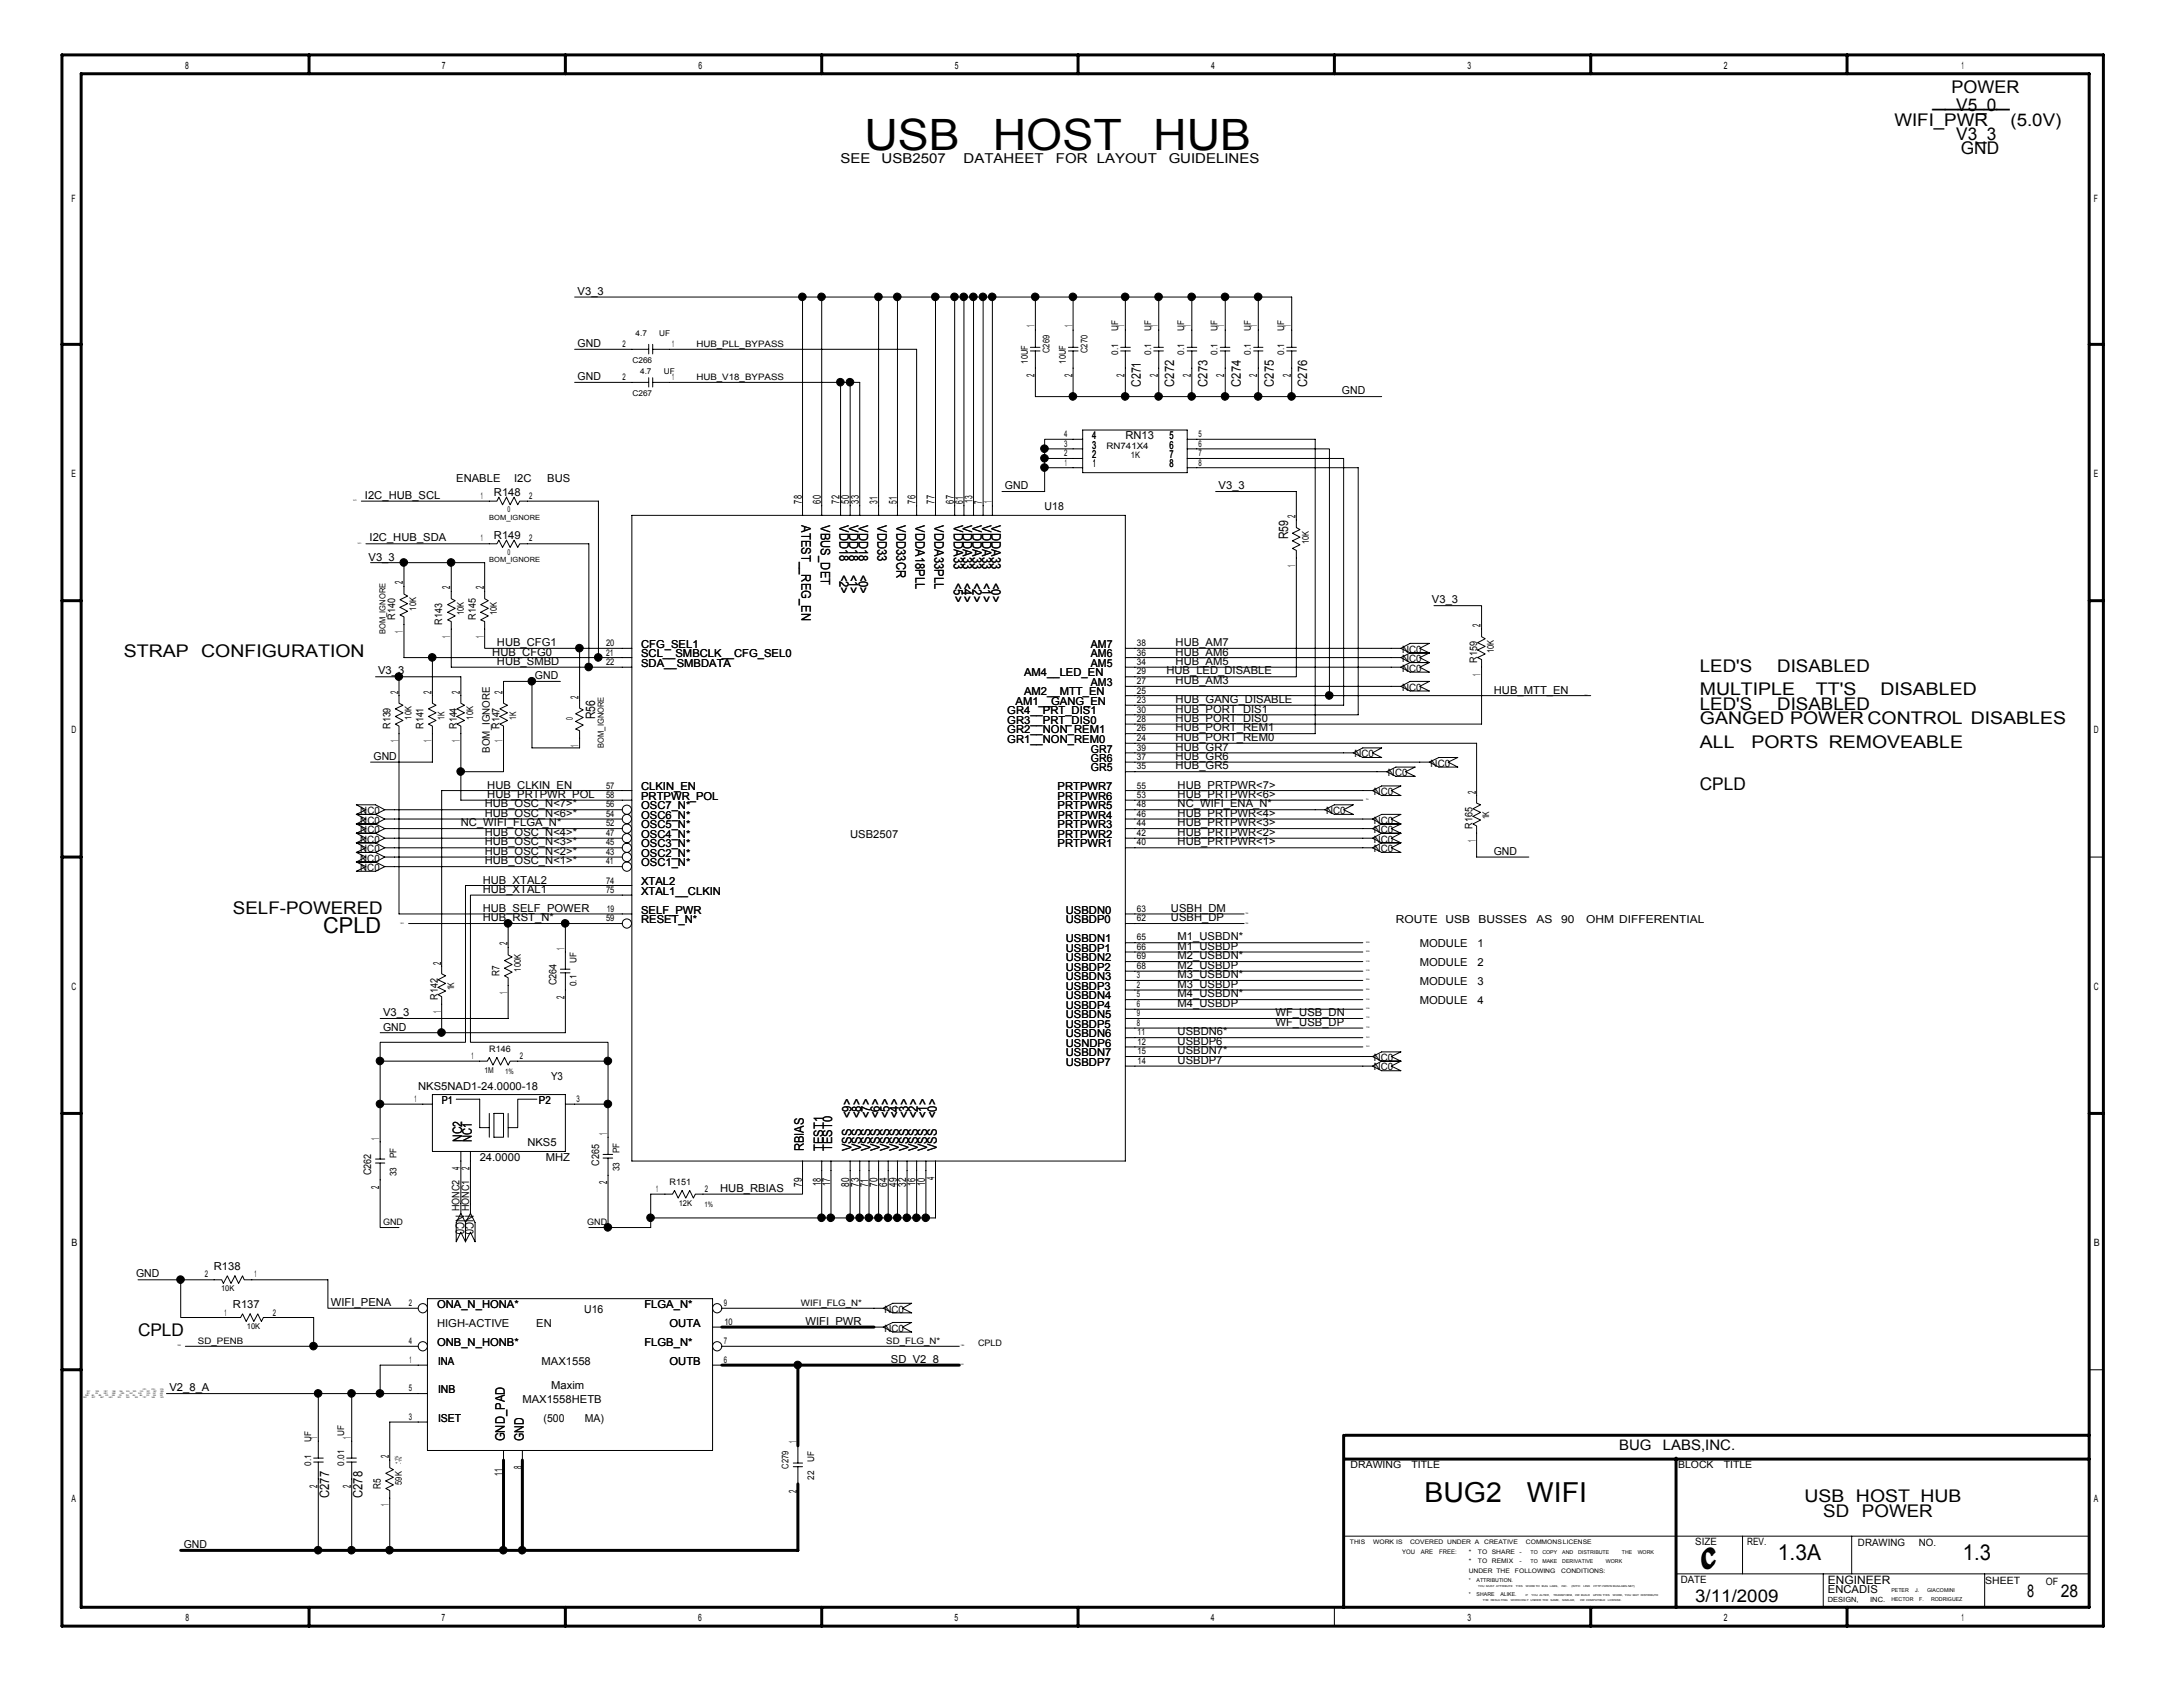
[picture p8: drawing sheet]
<svg xmlns="http://www.w3.org/2000/svg" width="279mm" height="216mm" viewBox="0 0 279 216" stroke-linecap="round" stroke-linejoin="round" font-family="sans-serif">
<defs><g id="words">
<g font-size="5.5">
<text x="110.6" y="19.2">USB</text>
<text x="127.1" y="19.2">HOST</text>
<text x="147.6" y="19.2">HUB</text>
</g>
<g font-size="3.5">
<text x="182.3" y="192.2">BUG2</text>
<text x="195.4" y="192.2">WIFI</text>
</g>
<text font-size="3.3" x="217.9" y="200.6">C</text>
<g font-size="2.8">
<text x="247.3" y="13.6">______</text>
<text x="41.4" y="119.5">CPLD</text>
<text x="227.6" y="199.6">1.3A</text>
<text x="251.2" y="199.6">1.3</text>
</g>
<g font-size="2.2">
<text x="249.8" y="11.9">POWER</text>
<text x="242.5" y="16.1">WIFI_PWR</text>
<text x="250.4" y="14.3">V5_0</text>
<text x="250.4" y="17.9">V3_3</text>
<text x="257.3" y="16.1">(5.0V)</text>
<text x="251" y="19.7">GND</text>
<text x="15.8" y="84.1">STRAP</text>
<text x="25.8" y="84.1">CONFIGURATION</text>
<text x="217.6" y="86">LED'S</text>
<text x="217.6" y="89">MULTIPLE</text>
<text x="227.5" y="86">DISABLED</text>
<text x="232.4" y="89">TT'S</text>
<text x="240.7" y="89">DISABLED</text>
<text x="217.6" y="90.8">LED'S</text>
<text x="217.6" y="92.6">GANGED POWER CONTROL DISABLES</text>
<text x="217.6" y="95.7">ALL</text>
<text x="224.2" y="95.7">PORTS REMOVEABLE</text>
<text x="227.5" y="90.8">DISABLED</text>
<text x="217.6" y="101.1">CPLD</text>
<text x="29.8" y="116.9">SELF-POWERED</text>
<text x="17.7" y="171">CPLD</text>
<text x="230.9" y="192.3">USB HOST HUB</text>
<text x="233.4" y="194.1">SD</text>
<text x="238.3" y="194.1">POWER</text>
<text x="217" y="205.1">3/11/2009</text>
<text x="259.5" y="204.4">8</text>
<text x="263.8" y="204.4">28</text>
</g>
<g font-size="1.9">
<text x="207.2" y="185.6">BUG</text>
<text x="212.8" y="185.6">LABS,INC.</text>
</g>
<g font-size="1.7">
<text x="107.6" y="20.9">SEE</text>
<text x="112.8" y="20.9">USB2507</text>
<text x="123.3" y="20.9">DATAHEET</text>
<text x="135.1" y="20.9">FOR LAYOUT</text>
<text x="149.6" y="20.9">GUIDELINES</text>
<text x="146" y="49.5" transform="rotate(-90 146 49.5)">C271</text>
<text x="150.3" y="49.5" transform="rotate(-90 150.3 49.5)">C272</text>
<text x="154.5" y="49.5" transform="rotate(-90 154.5 49.5)">C273</text>
<text x="158.8" y="49.5" transform="rotate(-90 158.8 49.5)">C274</text>
<text x="163" y="49.5" transform="rotate(-90 163 49.5)">C275</text>
<text x="167.3" y="49.5" transform="rotate(-90 167.3 49.5)">C276</text>
<text x="102.6" y="67.2" transform="rotate(90 102.6 67.2)">ATEST__REG_EN</text>
<text x="105" y="67.2" transform="rotate(90 105 67.2)">VBUS_DET</text>
<text x="107.5" y="67.2" transform="rotate(90 107.5 67.2)">VDD18</text>
<text x="108.7" y="67.2" transform="rotate(90 108.7 67.2)">VDD18</text>
<text x="109.9" y="67.2" transform="rotate(90 109.9 67.2)">VDD18</text>
<text x="112.3" y="67.2" transform="rotate(90 112.3 67.2)">VDD33</text>
<text x="114.7" y="67.2" transform="rotate(90 114.7 67.2)">VDD33CR</text>
<text x="117.2" y="67.2" transform="rotate(90 117.2 67.2)">VDDA18PLL</text>
<text x="119.6" y="67.2" transform="rotate(90 119.6 67.2)">VDDA33PLL</text>
<text x="122.1" y="67.2" transform="rotate(90 122.1 67.2)">VDDA33</text>
<text x="123.2" y="67.2" transform="rotate(90 123.2 67.2)">VDDA33</text>
<text x="124.5" y="67.2" transform="rotate(90 124.5 67.2)">VDDA33</text>
<text x="125.7" y="67.2" transform="rotate(90 125.7 67.2)">VDDA33</text>
<text x="126.9" y="67.2" transform="rotate(90 126.9 67.2)">VDDA33</text>
<text x="164.9" y="69" transform="rotate(-90 164.9 69)">R59</text>
<text x="107.5" y="73.5" transform="rotate(90 107.5 73.5)">&lt;2&gt;</text>
<text x="108.7" y="73.5" transform="rotate(90 108.7 73.5)">&lt;1&gt;</text>
<text x="109.9" y="73.5" transform="rotate(90 109.9 73.5)">&lt;0&gt;</text>
<text x="122.1" y="74.6" transform="rotate(90 122.1 74.6)">&lt;5&gt;</text>
<text x="123.2" y="74.6" transform="rotate(90 123.2 74.6)">&lt;4&gt;</text>
<text x="124.5" y="74.6" transform="rotate(90 124.5 74.6)">&lt;2&gt;</text>
<text x="125.7" y="74.6" transform="rotate(90 125.7 74.6)">&lt;1&gt;</text>
<text x="126.9" y="74.6" transform="rotate(90 126.9 74.6)">&lt;0&gt;</text>
<text x="76.2" y="92.1" transform="rotate(-90 76.2 92.1)">R56</text>
<text x="109" y="143.1" transform="rotate(-90 109 143.1)">&lt;9&gt;</text>
<text x="110.2" y="143.1" transform="rotate(-90 110.2 143.1)">&lt;8&gt;</text>
<text x="111.4" y="143.1" transform="rotate(-90 111.4 143.1)">&lt;7&gt;</text>
<text x="112.6" y="143.1" transform="rotate(-90 112.6 143.1)">&lt;6&gt;</text>
<text x="113.8" y="143.1" transform="rotate(-90 113.8 143.1)">&lt;5&gt;</text>
<text x="115" y="143.1" transform="rotate(-90 115 143.1)">&lt;4&gt;</text>
<text x="116.3" y="143.1" transform="rotate(-90 116.3 143.1)">&lt;3&gt;</text>
<text x="117.5" y="143.1" transform="rotate(-90 117.5 143.1)">&lt;2&gt;</text>
<text x="118.7" y="143.1" transform="rotate(-90 118.7 143.1)">&lt;1&gt;</text>
<text x="119.9" y="143.1" transform="rotate(-90 119.9 143.1)">&lt;0&gt;</text>
<text x="59.2" y="146.1" transform="rotate(-90 59.2 146.1)">NC2</text>
<text x="60.4" y="146.1" transform="rotate(-90 60.4 146.1)">NC1</text>
<text x="102.9" y="147.4" transform="rotate(-90 102.9 147.4)">RBIAS</text>
<text x="105.3" y="147.4" transform="rotate(-90 105.3 147.4)">TEST1</text>
<text x="106.5" y="147.4" transform="rotate(-90 106.5 147.4)">TEST0</text>
<text x="109" y="147.4" transform="rotate(-90 109 147.4)">VSS</text>
<text x="110.2" y="147.4" transform="rotate(-90 110.2 147.4)">VSS</text>
<text x="111.4" y="147.4" transform="rotate(-90 111.4 147.4)">VSS</text>
<text x="112.6" y="147.4" transform="rotate(-90 112.6 147.4)">VSS</text>
<text x="113.8" y="147.4" transform="rotate(-90 113.8 147.4)">VSS</text>
<text x="115" y="147.4" transform="rotate(-90 115 147.4)">VSS</text>
<text x="116.3" y="147.4" transform="rotate(-90 116.3 147.4)">VSS</text>
<text x="117.5" y="147.4" transform="rotate(-90 117.5 147.4)">VSS</text>
<text x="118.7" y="147.4" transform="rotate(-90 118.7 147.4)">VSS</text>
<text x="119.9" y="147.4" transform="rotate(-90 119.9 147.4)">VSS</text>
<text x="64.6" y="184.4" transform="rotate(-90 64.6 184.4)">GND_PAD</text>
<text x="67" y="184.4" transform="rotate(-90 67 184.4)">GND</text>
<text x="42.1" y="191.7" transform="rotate(-90 42.1 191.7)">C277</text>
<text x="46.4" y="191.7" transform="rotate(-90 46.4 191.7)">C278</text>
</g>
<g font-size="1.5">
<text x="58.3" y="155.4" transform="rotate(90 58.3 155.4)">NC0</text>
<text x="59.5" y="155.4" transform="rotate(90 59.5 155.4)">NC0</text>
<text x="233.9" y="202.7">ENGINEER</text>
</g>
<g font-size="1.4">
<text x="73.9" y="37.7">V3_3</text>
<text x="132.4" y="41.9" transform="rotate(-90 132.4 41.9)">1</text>
<text x="137.3" y="41.9" transform="rotate(-90 137.3 41.9)">1</text>
<text x="143.9" y="41.9" transform="rotate(-90 143.9 41.9)">1</text>
<text x="148.2" y="41.9" transform="rotate(-90 148.2 41.9)">1</text>
<text x="152.4" y="41.9" transform="rotate(-90 152.4 41.9)">1</text>
<text x="156.7" y="41.9" transform="rotate(-90 156.7 41.9)">1</text>
<text x="160.9" y="41.9" transform="rotate(-90 160.9 41.9)">1</text>
<text x="165.2" y="41.9" transform="rotate(-90 165.2 41.9)">1</text>
<text x="73.9" y="44.4">GND</text>
<text x="73.9" y="48.6">GND</text>
<text x="132.4" y="48.3" transform="rotate(-90 132.4 48.3)">2</text>
<text x="137.3" y="48.3" transform="rotate(-90 137.3 48.3)">2</text>
<text x="143.9" y="48.3" transform="rotate(-90 143.9 48.3)">2</text>
<text x="148.2" y="48.3" transform="rotate(-90 148.2 48.3)">2</text>
<text x="152.4" y="48.3" transform="rotate(-90 152.4 48.3)">2</text>
<text x="156.7" y="48.3" transform="rotate(-90 156.7 48.3)">2</text>
<text x="160.9" y="48.3" transform="rotate(-90 160.9 48.3)">2</text>
<text x="165.2" y="48.3" transform="rotate(-90 165.2 48.3)">2</text>
<text x="171.8" y="50.5">GND</text>
<text x="139.8" y="57.4">3</text>
<text x="139.8" y="56.2">4</text>
<text x="139.8" y="58.6">2</text>
<text x="139.9" y="59.8">1</text>
<text x="144" y="56.2">RN13</text>
<text x="149.7" y="59.8">8</text>
<text x="149.7" y="58.6">7</text>
<text x="149.7" y="57.4">6</text>
<text x="149.7" y="56.2">5</text>
<text x="46.7" y="63.8">I2C_HUB_SCL</text>
<text x="58.4" y="61.6">ENABLE</text>
<text x="63.2" y="63.5">R148</text>
<text x="65.8" y="61.6">I2C</text>
<text x="70" y="61.6">BUS</text>
<text x="102.6" y="64.5" transform="rotate(-90 102.6 64.5)">78</text>
<text x="105" y="64.5" transform="rotate(-90 105 64.5)">60</text>
<text x="107.5" y="64.5" transform="rotate(-90 107.5 64.5)">72</text>
<text x="108.7" y="64.5" transform="rotate(-90 108.7 64.5)">50</text>
<text x="109.9" y="64.5" transform="rotate(-90 109.9 64.5)">33</text>
<text x="112.3" y="64.5" transform="rotate(-90 112.3 64.5)">31</text>
<text x="114.8" y="64.5" transform="rotate(-90 114.8 64.5)">51</text>
<text x="117.2" y="64.5" transform="rotate(-90 117.2 64.5)">76</text>
<text x="119.6" y="64.5" transform="rotate(-90 119.6 64.5)">77</text>
<text x="122.1" y="64.5" transform="rotate(-90 122.1 64.5)">67</text>
<text x="123.3" y="64.5" transform="rotate(-90 123.3 64.5)">61</text>
<text x="124.5" y="64.4" transform="rotate(-90 124.5 64.4)">13</text>
<text x="125.7" y="64.5" transform="rotate(-90 125.7 64.5)">7</text>
<text x="126.9" y="64.4" transform="rotate(-90 126.9 64.4)">1</text>
<text x="128.6" y="62.6">GND</text>
<text x="133.7" y="65.3">U18</text>
<text x="156" y="62.6">V3_3</text>
<text x="47.2" y="71.8">V3_3</text>
<text x="47.3" y="69.3">I2C_HUB_SDA</text>
<text x="63.2" y="69">R149</text>
<text x="165.8" y="66.3" transform="rotate(-90 165.8 66.3)">2</text>
<text x="51.6" y="74.8" transform="rotate(-90 51.6 74.8)">2</text>
<text x="57.6" y="75.4" transform="rotate(-90 57.6 75.4)">2</text>
<text x="61.9" y="75.4" transform="rotate(-90 61.9 75.4)">2</text>
<text x="165.8" y="72.5" transform="rotate(-90 165.8 72.5)">1</text>
<text x="183.3" y="77.2">V3_3</text>
<text x="51.6" y="81" transform="rotate(-90 51.6 81)">1</text>
<text x="57.6" y="81.6" transform="rotate(-90 57.6 81.6)">1</text>
<text x="61.9" y="81.6" transform="rotate(-90 61.9 81.6)">1</text>
<text x="63" y="83.9">HUB_CFG0</text>
<text x="63.6" y="82.7">HUB_CFG1</text>
<text x="82.1" y="82.9">CFG_SEL1</text>
<text x="139.6" y="82.9">AM7</text>
<text x="150.5" y="82.7">HUB_AM7</text>
<text x="150.5" y="83.9">HUB_AM6</text>
<text x="189.5" y="80.3" transform="rotate(-90 189.5 80.3)">2</text>
<text x="48.4" y="86.3">V3_3</text>
<text x="51" y="88.8" transform="rotate(-90 51 88.8)">2</text>
<text x="55.2" y="88.8" transform="rotate(-90 55.2 88.8)">2</text>
<text x="58.9" y="88.8" transform="rotate(-90 58.9 88.8)">2</text>
<text x="63.6" y="85.1">HUB_SMBD</text>
<text x="64.3" y="88.8" transform="rotate(-90 64.3 88.8)">2</text>
<text x="68.5" y="86.9">GND</text>
<text x="74.1" y="89.4" transform="rotate(-90 74.1 89.4)">2</text>
<text x="82.1" y="84.1">SCL__SMBCLK__CFG_SEL0</text>
<text x="82.1" y="85.3">SDA__SMBDATA</text>
<text x="131.1" y="86.6">AM4__LED_EN</text>
<text x="131.1" y="89">AM2__MTT_EN</text>
<text x="139.6" y="84.1">AM6</text>
<text x="139.6" y="85.3">AM5</text>
<text x="139.6" y="87.8">AM3</text>
<text x="149.3" y="86.3">HUB_LED_DISABLE</text>
<text x="150.5" y="87.5">HUB_AM3</text>
<text x="150.5" y="90">HUB_GANG_DISABLE</text>
<text x="150.5" y="85.1">HUB_AM5</text>
<text x="189.5" y="86.5" transform="rotate(-90 189.5 86.5)">1</text>
<text x="191.2" y="88.8">HUB_MTT_EN</text>
<text x="51" y="95" transform="rotate(-90 51 95)">1</text>
<text x="55.2" y="95" transform="rotate(-90 55.2 95)">1</text>
<text x="58.9" y="95" transform="rotate(-90 58.9 95)">1</text>
<text x="64.3" y="95" transform="rotate(-90 64.3 95)">1</text>
<text x="74.1" y="95.6" transform="rotate(-90 74.1 95.6)">1</text>
<text x="128.9" y="91.4">GR4__PRT_DIS1</text>
<text x="128.9" y="92.6">GR3__PRT_DIS0</text>
<text x="128.9" y="93.9">GR2__NON_REM1</text>
<text x="128.9" y="95.1">GR1__NON_REM0</text>
<text x="130" y="90.2">AM1__GANG_EN</text>
<text x="150.5" y="91.2">HUB_PORT_DIS1</text>
<text x="150.5" y="92.4">HUB_PORT_DIS0</text>
<text x="150.5" y="93.6">HUB_PORT_REM1</text>
<text x="150.5" y="94.8">HUB_PORT_REM0</text>
<text x="47.8" y="97.2">GND</text>
<text x="62.4" y="100.9">HUB_CLKIN_EN</text>
<text x="82.1" y="101.1">CLKIN_EN</text>
<text x="135.4" y="101.1">PRTPWR7</text>
<text x="139.6" y="96.3">GR7</text>
<text x="139.6" y="97.5">GR6</text>
<text x="139.6" y="98.7">GR5</text>
<text x="150.5" y="96.1">HUB_GR7</text>
<text x="150.5" y="97.2">HUB_GR6</text>
<text x="150.5" y="98.5">HUB_GR5</text>
<text x="150.7" y="100.9">HUB_PRTPWR&lt;7&gt;</text>
<text x="188.9" y="101.6" transform="rotate(-90 188.9 101.6)">2</text>
<text x="59" y="105.7">NC_WIFI_FLGA_N*</text>
<text x="62" y="107">HUB_OSC_N&lt;4&gt;*</text>
<text x="62" y="103.3">HUB_OSC_N&lt;7&gt;*</text>
<text x="62" y="104.6">HUB_OSC_N&lt;6&gt;*</text>
<text x="62.4" y="102.1">HUB_PRTPWR_POL</text>
<text x="82.1" y="102.4">PRTPWR_POL</text>
<text x="82.1" y="103.6">OSC7_N*</text>
<text x="82.1" y="104.8">OSC6_N*</text>
<text x="82.1" y="106">OSC5_N*</text>
<text x="82.1" y="107.2">OSC4_N*</text>
<text x="108.8" y="107.2">USB2507</text>
<text x="135.4" y="102.4">PRTPWR6</text>
<text x="135.4" y="103.6">PRTPWR5</text>
<text x="135.4" y="104.8">PRTPWR4</text>
<text x="135.4" y="106">PRTPWR3</text>
<text x="135.4" y="107.2">PRTPWR2</text>
<text x="150.7" y="104.6">HUB_PRTPWR&lt;4&gt;</text>
<text x="150.7" y="105.7">HUB_PRTPWR&lt;3&gt;</text>
<text x="150.7" y="107">HUB_PRTPWR&lt;2&gt;</text>
<text x="150.7" y="102.1">HUB_PRTPWR&lt;6&gt;</text>
<text x="150.7" y="103.3">NC_WIFI_ENA_N*</text>
<text x="188.9" y="107.7" transform="rotate(-90 188.9 107.7)">1</text>
<text x="61.8" y="113.1">HUB_XTAL2</text>
<text x="62" y="109.4">HUB_OSC_N&lt;2&gt;*</text>
<text x="62" y="108.2">HUB_OSC_N&lt;3&gt;*</text>
<text x="62" y="110.6">HUB_OSC_N&lt;1&gt;*</text>
<text x="82.1" y="108.5">OSC3_N*</text>
<text x="82.1" y="109.6">OSC2_N*</text>
<text x="82.1" y="110.9">OSC1_N*</text>
<text x="82.1" y="113.3">XTAL2</text>
<text x="135.4" y="108.5">PRTPWR1</text>
<text x="150.7" y="108.2">HUB_PRTPWR&lt;1&gt;</text>
<text x="191.2" y="109.4">GND</text>
<text x="61.8" y="114.3">HUB_XTAL1</text>
<text x="61.8" y="116.7">HUB_SELF_POWER</text>
<text x="61.8" y="117.9">HUB_RST_N*</text>
<text x="82.1" y="114.5">XTAL1__CLKIN</text>
<text x="82.1" y="116.9">SELF_PWR</text>
<text x="82.1" y="118.2">RESET_N*</text>
<text x="136.4" y="116.9">USBDN0</text>
<text x="136.4" y="118.2">USBDP0</text>
<text x="149.9" y="117.9">USBH_DP</text>
<text x="149.9" y="116.7">USBH_DM</text>
<text x="178.7" y="118.2">ROUTE USB</text>
<text x="189.2" y="118.2">BUSSES</text>
<text x="196.7" y="118.2">AS</text>
<text x="199.8" y="118.2">90</text>
<text x="203" y="118.2">OHM DIFFERENTIAL</text>
<text x="56.4" y="123.4" transform="rotate(-90 56.4 123.4)">2</text>
<text x="65" y="121" transform="rotate(-90 65 121)">2</text>
<text x="72.2" y="121.5" transform="rotate(-90 72.2 121.5)">1</text>
<text x="136.4" y="120.6">USBDN1</text>
<text x="136.4" y="121.8">USBDP1</text>
<text x="136.4" y="123">USBDN2</text>
<text x="136.4" y="124.2">USBDP2</text>
<text x="136.4" y="125.4">USBDN3</text>
<text x="150.7" y="125.2">M3_USBDN*</text>
<text x="150.7" y="124">M2_USBDP</text>
<text x="150.7" y="122.8">M2_USBDN*</text>
<text x="150.7" y="120.4">M1_USBDN*</text>
<text x="150.7" y="121.6">M1_USBDP</text>
<text x="181.7" y="123.6">MODULE</text>
<text x="181.7" y="121.2">MODULE</text>
<text x="189.1" y="123.6">2</text>
<text x="189.1" y="121.2">1</text>
<text x="49" y="131.9">GND</text>
<text x="49" y="130.1">V3_3</text>
<text x="56.4" y="129.6" transform="rotate(-90 56.4 129.6)">1</text>
<text x="65" y="127.2" transform="rotate(-90 65 127.2)">1</text>
<text x="72.2" y="127.9" transform="rotate(-90 72.2 127.9)">2</text>
<text x="136.4" y="126.7">USBDP3</text>
<text x="136.4" y="127.9">USBDN4</text>
<text x="136.4" y="129.1">USBDP4</text>
<text x="136.4" y="130.3">USBDN5</text>
<text x="136.4" y="131.5">USBDP5</text>
<text x="150.7" y="126.4">M3_USBDP</text>
<text x="150.7" y="128.9">M4_USBDP</text>
<text x="150.7" y="127.6">M4_USBDN*</text>
<text x="163.3" y="130.1">WF_USB_DN</text>
<text x="163.3" y="131.3">WF_USB_DP</text>
<text x="181.7" y="126.1">MODULE</text>
<text x="181.7" y="128.5">MODULE</text>
<text x="189.1" y="126.1">3</text>
<text x="189.1" y="128.5">4</text>
<text x="136.4" y="132.8">USBDN6</text>
<text x="136.4" y="133.9">USNDP6</text>
<text x="136.4" y="135.2">USBDN7</text>
<text x="136.4" y="136.4">USBDP7</text>
<text x="150.7" y="132.5">USBDN6*</text>
<text x="150.7" y="134.9">USBDN7*</text>
<text x="150.7" y="133.7">USBDP6</text>
<text x="150.7" y="136.1">USBDP7</text>
<text x="53.5" y="139.4">NKS5NAD1-24.0000-18</text>
<text x="56.5" y="141.3">P1</text>
<text x="69" y="141.3">P2</text>
<text x="70.5" y="138.2">Y3</text>
<text x="48.5" y="145.8" transform="rotate(-90 48.5 145.8)">1</text>
<text x="58.9" y="149.7" transform="rotate(-90 58.9 149.7)">4</text>
<text x="60.1" y="149.7" transform="rotate(-90 60.1 149.7)">2</text>
<text x="61.4" y="148.5">24.0000</text>
<text x="67.5" y="146.7">NKS5</text>
<text x="69.9" y="148.5">MHZ</text>
<text x="77.7" y="145.2" transform="rotate(-90 77.7 145.2)">1</text>
<text x="48.5" y="152.2" transform="rotate(-90 48.5 152.2)">2</text>
<text x="77.7" y="151.6" transform="rotate(-90 77.7 151.6)">2</text>
<text x="92.2" y="152.6">HUB_RBIAS</text>
<text x="102.6" y="151.9" transform="rotate(-90 102.6 151.9)">79</text>
<text x="105" y="151.8" transform="rotate(-90 105 151.8)">18</text>
<text x="106.3" y="151.8" transform="rotate(-90 106.3 151.8)">17</text>
<text x="108.7" y="151.9" transform="rotate(-90 108.7 151.9)">80</text>
<text x="109.9" y="151.9" transform="rotate(-90 109.9 151.9)">73</text>
<text x="111.1" y="151.9" transform="rotate(-90 111.1 151.9)">71</text>
<text x="112.3" y="151.9" transform="rotate(-90 112.3 151.9)">70</text>
<text x="113.6" y="151.9" transform="rotate(-90 113.6 151.9)">64</text>
<text x="114.8" y="151.9" transform="rotate(-90 114.8 151.9)">49</text>
<text x="116" y="151.9" transform="rotate(-90 116 151.9)">32</text>
<text x="117.2" y="151.8" transform="rotate(-90 117.2 151.8)">16</text>
<text x="118.4" y="151.8" transform="rotate(-90 118.4 151.8)">10</text>
<text x="119.6" y="151" transform="rotate(-90 119.6 151)">4</text>
<text x="17.4" y="163.5">GND</text>
<text x="27.4" y="162.5">R138</text>
<text x="29.8" y="167.4">R137</text>
<text x="42.3" y="167.1">WIFI_PENA</text>
<text x="55.9" y="167.4">ONA_N_HONA*</text>
<text x="74.8" y="168">U16</text>
<text x="82.5" y="167.4">FLGA_N*</text>
<text x="55.9" y="169.8">HIGH-ACTIVE</text>
<text x="55.9" y="172.3">ONB_N_HONB*</text>
<text x="68.6" y="169.8">EN</text>
<text x="82.5" y="172.3">FLGB_N*</text>
<text x="85.7" y="169.8">OUTA</text>
<text x="103.1" y="169.5">WIFI_PWR</text>
<text x="21.7" y="178.1">V2_8_A</text>
<text x="56.1" y="178.3">INB</text>
<text x="56.1" y="174.7">INA</text>
<text x="66.9" y="179.5">MAX1558HETB</text>
<text x="69.3" y="174.7">MAX1558</text>
<text x="70.5" y="177.7">Maxim</text>
<text x="85.7" y="174.7">OUTB</text>
<text x="114" y="174.4">SD_V2_8</text>
<text x="40.7" y="184.1" transform="rotate(-90 40.7 184.1)">1</text>
<text x="44.9" y="184.1" transform="rotate(-90 44.9 184.1)">1</text>
<text x="56.1" y="181.9">ISET</text>
<text x="69.6" y="181.9">(500</text>
<text x="74.9" y="181.9">MA)</text>
<text x="102" y="184.7" transform="rotate(-90 102 184.7)">1</text>
<text x="40.7" y="190.5" transform="rotate(-90 40.7 190.5)">2</text>
<text x="44.9" y="190.5" transform="rotate(-90 44.9 190.5)">2</text>
<text x="49.8" y="186.6" transform="rotate(-90 49.8 186.6)">2</text>
<text x="64.3" y="188.8" transform="rotate(-90 64.3 188.8)">11</text>
<text x="66.8" y="188" transform="rotate(-90 66.8 188)">8</text>
<text x="102" y="191" transform="rotate(-90 102 191)">2</text>
<text x="49.8" y="192.8" transform="rotate(-90 49.8 192.8)">1</text>
<text x="23.5" y="198.1">GND</text>
<text x="233.9" y="203.8">ENCADIS</text>
</g>
<g font-size="1.3">
<text x="23.7" y="8.8">8</text>
<text x="56.5" y="8.8">7</text>
<text x="89.4" y="8.8">6</text>
<text x="122.2" y="8.8">5</text>
<text x="155" y="8.8">4</text>
<text x="187.8" y="8.8">3</text>
<text x="220.6" y="8.8">2</text>
<text x="251.1" y="8.8">1</text>
<text x="9.2" y="25.8">F</text>
<text x="268" y="25.8">F</text>
<text x="9.2" y="61">E</text>
<text x="268" y="61">E</text>
<text x="50.6" y="79.3" transform="rotate(-90 50.6 79.3)">R140</text>
<text x="56.6" y="79.9" transform="rotate(-90 56.6 79.9)">R143</text>
<text x="60.9" y="79.3" transform="rotate(-90 60.9 79.3)">R145</text>
<text x="179.5" y="83.5">NC0</text>
<text x="179.5" y="88.4">NC0</text>
<text x="179.5" y="86">NC0</text>
<text x="179.5" y="84.8">NC0</text>
<text x="189.1" y="84.8" transform="rotate(-90 189.1 84.8)">R159</text>
<text x="9.2" y="93.9">D</text>
<text x="50" y="93.3" transform="rotate(-90 50 93.3)">R139</text>
<text x="54.2" y="93.3" transform="rotate(-90 54.2 93.3)">R141</text>
<text x="58.5" y="93.3" transform="rotate(-90 58.5 93.3)">R144</text>
<text x="63.9" y="93.3" transform="rotate(-90 63.9 93.3)">R147</text>
<text x="268" y="93.9">D</text>
<text x="62.7" y="96.4" transform="rotate(-90 62.7 96.4)">BOM_IGNORE</text>
<text x="173.4" y="96.9">NC0</text>
<text x="175.8" y="101.8">NC0</text>
<text x="177.6" y="99.3">NC0</text>
<text x="183.1" y="98.1">NC0</text>
<text x="46.1" y="107.8">NC0</text>
<text x="46.1" y="106.6">NC0</text>
<text x="46.1" y="105.4">NC0</text>
<text x="46.1" y="104.2">NC0</text>
<text x="169.7" y="104.2">NC0</text>
<text x="175.8" y="105.4">NC0</text>
<text x="175.8" y="106.6">NC0</text>
<text x="175.8" y="107.8">NC0</text>
<text x="188.5" y="106" transform="rotate(-90 188.5 106)">R165</text>
<text x="46.1" y="109.1">NC0</text>
<text x="46.1" y="110.3">NC0</text>
<text x="46.1" y="111.5">NC0</text>
<text x="175.8" y="109.1">NC0</text>
<text x="63.9" y="124.9" transform="rotate(-90 63.9 124.9)">R7</text>
<text x="9.2" y="126.7">C</text>
<text x="56" y="127.9" transform="rotate(-90 56 127.9)">R142</text>
<text x="71.2" y="126.1" transform="rotate(-90 71.2 126.1)">C264</text>
<text x="268" y="126.7">C</text>
<text x="175.8" y="135.8">NC0</text>
<text x="175.8" y="137">NC0</text>
<text x="76.7" y="149.2" transform="rotate(-90 76.7 149.2)">C265</text>
<text x="47.5" y="150.4" transform="rotate(-90 47.5 150.4)">C262</text>
<text x="58.8" y="155" transform="rotate(-90 58.8 155)">HONC2</text>
<text x="60" y="155" transform="rotate(-90 60 155)">HONC1</text>
<text x="9.2" y="159.5">B</text>
<text x="268" y="159.5">B</text>
<text x="113.2" y="168">NC0</text>
<text x="113.2" y="170.4">NC0</text>
<text x="48.7" y="190.5" transform="rotate(-90 48.7 190.5)">R5</text>
<text x="172.9" y="187.9">DRAWING</text>
<text x="180.7" y="187.9">TITLE</text>
<text x="214.8" y="187.9">BLOCK</text>
<text x="220.6" y="187.9">TITLE</text>
<text x="9.2" y="192.3">A</text>
<text x="217" y="197.7">SIZE</text>
<text x="223.6" y="197.7">REV.</text>
<text x="237.8" y="197.9">DRAWING</text>
<text x="245.6" y="197.9">NO.</text>
<text x="268" y="192.3">A</text>
<text x="215.1" y="202.6">DATE</text>
<text x="254.1" y="202.8">SHEET</text>
<text x="261.8" y="202.9">OF</text>
<text x="23.7" y="207.5">8</text>
<text x="56.5" y="207.5">7</text>
<text x="89.4" y="207.5">6</text>
<text x="122.2" y="207.5">5</text>
<text x="155" y="207.5">4</text>
<text x="187.8" y="207.5">3</text>
<text x="220.6" y="207.5">2</text>
<text x="251.1" y="207.5">1</text>
</g>
<g font-size="1.2">
<text x="79.7" y="44.4">2</text>
<text x="86" y="44.4">1</text>
<text x="131.5" y="46.5" transform="rotate(-90 131.5 46.5)">10UF</text>
<text x="134.3" y="45.2" transform="rotate(-90 134.3 45.2)">C269</text>
<text x="136.4" y="46.5" transform="rotate(-90 136.4 46.5)">10UF</text>
<text x="139.2" y="45.2" transform="rotate(-90 139.2 45.2)">C270</text>
<text x="143.1" y="45.4" transform="rotate(-90 143.1 45.4)">0.1</text>
<text x="143.1" y="42.4" transform="rotate(-90 143.1 42.4)">UF</text>
<text x="147.3" y="45.4" transform="rotate(-90 147.3 45.4)">0.1</text>
<text x="147.3" y="42.4" transform="rotate(-90 147.3 42.4)">UF</text>
<text x="151.6" y="45.4" transform="rotate(-90 151.6 45.4)">0.1</text>
<text x="151.6" y="42.4" transform="rotate(-90 151.6 42.4)">UF</text>
<text x="155.8" y="45.4" transform="rotate(-90 155.8 45.4)">0.1</text>
<text x="155.8" y="42.4" transform="rotate(-90 155.8 42.4)">UF</text>
<text x="160.1" y="45.4" transform="rotate(-90 160.1 45.4)">0.1</text>
<text x="160.1" y="42.4" transform="rotate(-90 160.1 42.4)">UF</text>
<text x="164.4" y="45.4" transform="rotate(-90 164.4 45.4)">0.1</text>
<text x="164.4" y="42.4" transform="rotate(-90 164.4 42.4)">UF</text>
<text x="79.7" y="48.6">2</text>
<text x="86" y="48.6">1</text>
<text x="136.2" y="56">4</text>
<text x="136.2" y="57.1">3</text>
<text x="136.2" y="58.4">2</text>
<text x="136.3" y="59.6">1</text>
<text x="153.4" y="59.6">8</text>
<text x="153.4" y="58.4">7</text>
<text x="153.4" y="57.1">6</text>
<text x="153.4" y="56">5</text>
<text x="61.5" y="63.8">1</text>
<text x="67.7" y="63.8">2</text>
<text x="61.5" y="69.3">1</text>
<text x="67.7" y="69.3">2</text>
<text x="167.5" y="69.6" transform="rotate(-90 167.5 69.6)">10K</text>
<text x="53.3" y="78.1" transform="rotate(-90 53.3 78.1)">10K</text>
<text x="59.4" y="78.7" transform="rotate(-90 59.4 78.7)">10K</text>
<text x="63.6" y="78.7" transform="rotate(-90 63.6 78.7)">10K</text>
<text x="77.6" y="83.9">21</text>
<text x="77.6" y="82.7">20</text>
<text x="145.5" y="82.7">38</text>
<text x="145.5" y="83.9">36</text>
<text x="191.2" y="83.6" transform="rotate(-90 191.2 83.6)">10K</text>
<text x="77.6" y="85.1">22</text>
<text x="145.5" y="85.1">34</text>
<text x="145.5" y="86.3">29</text>
<text x="145.5" y="87.5">27</text>
<text x="145.5" y="88.8">25</text>
<text x="145.5" y="90">23</text>
<text x="52.7" y="92.1" transform="rotate(-90 52.7 92.1)">10K</text>
<text x="56.9" y="92.1" transform="rotate(-90 56.9 92.1)">1K</text>
<text x="60.6" y="92.1" transform="rotate(-90 60.6 92.1)">10K</text>
<text x="66.1" y="92.1" transform="rotate(-90 66.1 92.1)">1K</text>
<text x="73.3" y="92.2" transform="rotate(-90 73.3 92.2)">0</text>
<text x="145.5" y="91.2">30</text>
<text x="145.5" y="92.4">28</text>
<text x="145.5" y="93.6">26</text>
<text x="145.5" y="94.8">24</text>
<text x="77.6" y="100.9">57</text>
<text x="145.5" y="100.9">55</text>
<text x="145.5" y="96.1">39</text>
<text x="145.5" y="97.2">37</text>
<text x="145.5" y="98.5">35</text>
<text x="77.6" y="102.1">58</text>
<text x="77.6" y="103.3">56</text>
<text x="77.6" y="104.6">54</text>
<text x="77.6" y="105.7">52</text>
<text x="77.6" y="107">47</text>
<text x="145.5" y="102.1">53</text>
<text x="145.5" y="103.3">48</text>
<text x="145.5" y="104.6">46</text>
<text x="145.5" y="105.7">44</text>
<text x="145.5" y="107">42</text>
<text x="190.6" y="104.9" transform="rotate(-90 190.6 104.9)">1K</text>
<text x="77.6" y="113.1">74</text>
<text x="77.6" y="108.2">45</text>
<text x="77.6" y="109.4">43</text>
<text x="77.6" y="110.6">41</text>
<text x="145.5" y="108.2">40</text>
<text x="77.6" y="114.3">75</text>
<text x="77.6" y="117.9">59</text>
<text x="77.7" y="116.7">19</text>
<text x="145.5" y="117.9">62</text>
<text x="145.5" y="116.7">63</text>
<text x="66.6" y="124.3" transform="rotate(-90 66.6 124.3)">100K</text>
<text x="73.8" y="123.2" transform="rotate(-90 73.8 123.2)">UF</text>
<text x="145.5" y="124">68</text>
<text x="145.5" y="121.6">66</text>
<text x="145.5" y="125.2">3</text>
<text x="145.5" y="122.8">69</text>
<text x="145.5" y="120.4">65</text>
<text x="58.1" y="126.7" transform="rotate(-90 58.1 126.7)">1K</text>
<text x="73.8" y="126.2" transform="rotate(-90 73.8 126.2)">0.1</text>
<text x="145.5" y="131.3">8</text>
<text x="145.5" y="128.9">6</text>
<text x="145.5" y="126.4">2</text>
<text x="145.5" y="130.1">9</text>
<text x="145.5" y="127.6">5</text>
<text x="60.3" y="135.6">1</text>
<text x="66.5" y="135.6">2</text>
<text x="145.6" y="133.7">12</text>
<text x="145.6" y="136.1">14</text>
<text x="145.6" y="134.9">15</text>
<text x="145.6" y="132.5">11</text>
<text x="53.1" y="141">1</text>
<text x="73.8" y="141">3</text>
<text x="50.7" y="148.3" transform="rotate(-90 50.7 148.3)">PF</text>
<text x="79.3" y="149.9" transform="rotate(-90 79.3 149.9)">33</text>
<text x="79.3" y="147.6" transform="rotate(-90 79.3 147.6)">PF</text>
<text x="50.7" y="150.5" transform="rotate(-90 50.7 150.5)">33</text>
<text x="84" y="152.6">1</text>
<text x="90.2" y="152.6">2</text>
<text x="26.2" y="163.5">2</text>
<text x="32.6" y="163.5">1</text>
<text x="52.3" y="167.1">2</text>
<text x="92.6" y="167.1">9</text>
<text x="28.7" y="168.4">1</text>
<text x="34.9" y="168.4">2</text>
<text x="52.3" y="172">4</text>
<text x="92.6" y="172">7</text>
<text x="92.7" y="169.5">10</text>
<text x="52.3" y="178.1">5</text>
<text x="52.4" y="174.4">1</text>
<text x="92.6" y="174.4">6</text>
<text x="39.8" y="184.5" transform="rotate(-90 39.8 184.5)">UF</text>
<text x="44" y="183.8" transform="rotate(-90 44 183.8)">UF</text>
<text x="52.3" y="181.7">3</text>
<text x="39.8" y="187.6" transform="rotate(-90 39.8 187.6)">0.1</text>
<text x="44" y="187.6" transform="rotate(-90 44 187.6)">0.01</text>
<text x="51.4" y="190" transform="rotate(-90 51.4 190)">59K</text>
<text x="100.9" y="188" transform="rotate(-90 100.9 188)">C279</text>
<text x="104.2" y="189.4" transform="rotate(-90 104.2 189.4)">22</text>
<text x="104.2" y="187.1" transform="rotate(-90 104.2 187.1)">UF</text>
</g>
<g font-size="1.1">
<text x="89.1" y="44.4">HUB_PLL_BYPASS</text>
<text x="89.1" y="48.6">HUB_V18_BYPASS</text>
<text x="141.6" y="57.4">RN741X4</text>
<text x="144.8" y="58.6">1K</text>
<text x="49.3" y="81.2" transform="rotate(-90 49.3 81.2)">BOM_IGNORE</text>
<text x="77.3" y="95.7" transform="rotate(-90 77.3 95.7)">BOM_IGNORE</text>
<text x="62.6" y="134.6">R146</text>
<text x="85.7" y="151.6">R151</text>
<text x="49" y="156.8">GND</text>
<text x="75.2" y="156.8">GND</text>
<text x="102.5" y="167.1">WIFI_FLG_N*</text>
<text x="25.3" y="172">SD_PENB</text>
<text x="113.4" y="172">SD_FLG_N*</text>
<text x="125.2" y="172.3">CPLD</text>
</g>
<g font-size="1">
<text x="81" y="46.4">C266</text>
<text x="81.3" y="43">4.7</text>
<text x="81.9" y="47.8">4.7</text>
<text x="84.4" y="43">UF</text>
<text x="85" y="47.8">UF</text>
<text x="81" y="50.7">C267</text>
<text x="65" y="65.6">0</text>
<text x="65" y="71.1">0</text>
<text x="62" y="137.3">1M</text>
<text x="86.9" y="154.3">12K</text>
<text x="28.3" y="165.2">10K</text>
<text x="31.6" y="170.1">10K</text>
</g>
<g font-size=".9">
<text x="62.6" y="72">BOM_IGNORE</text>
<text x="62.6" y="66.5">BOM_IGNORE</text>
<text x="64.7" y="137.5">1%</text>
<text x="90.2" y="154.5">1%</text>
<text x="233.9" y="205.1">DESIGN,</text>
<text x="239.4" y="205.1">INC.</text>
</g>
<g font-size=".8">
<text x="172.8" y="197.6">THIS</text>
<text x="175.7" y="197.6">WORK IS</text>
<text x="180.5" y="197.6">COVERED UNDER A</text>
<text x="190" y="197.6">CREATIVE</text>
<text x="195.3" y="197.6">COMMONS LICENSE</text>
<text x="179.5" y="198.8">YOU</text>
<text x="181.8" y="198.8">ARE</text>
<text x="184.2" y="198.8">FREE:</text>
<text x="188" y="198.8">*</text>
<text x="188" y="201.3">UNDER THE</text>
<text x="188" y="200.1">*</text>
<text x="189.2" y="198.8">TO</text>
<text x="189.2" y="200.1">TO</text>
<text x="190.9" y="198.8">SHARE</text>
<text x="190.9" y="200.1">REMIX</text>
<text x="193.9" y="201.3">FOLLOWING</text>
<text x="194.5" y="198.8">-</text>
<text x="194.5" y="200.1">-</text>
<text x="199.8" y="201.3">CONDITIONS:</text>
</g>
<g font-size=".7">
<text x="188" y="202.5">*</text>
<text x="189" y="202.5">ATTRIBUTION.</text>
<text x="195.9" y="200.1">TO</text>
<text x="195.9" y="198.8">TO</text>
<text x="197.4" y="200.1">MAKE</text>
<text x="197.4" y="198.8">COPY</text>
<text x="200" y="200.1">DERIVATIVE</text>
<text x="200" y="198.8">AND</text>
<text x="202" y="198.8">DISTRIBUTE</text>
<text x="205.5" y="200.1">WORK</text>
<text x="207.6" y="198.8">THE</text>
<text x="209.6" y="198.8">WORK</text>
<text x="242.1" y="203.7">PETER</text>
<text x="245.1" y="203.7">J.</text>
<text x="246.6" y="203.7">GIACOMINI</text>
<text x="188" y="204.3">*</text>
<text x="189" y="204.3">SHARE</text>
<text x="192" y="204.3">ALIKE.</text>
<text x="242.1" y="204.9">HECTOR</text>
<text x="245.6" y="204.9">F.</text>
<text x="247.2" y="204.9">RODRIGUEZ</text>
</g>
<g font-size=".6">
<text x="50.9" y="187.3" transform="rotate(-90 50.9 187.3)">+1%</text>
<text x="51.4" y="187.3" transform="rotate(-90 51.4 187.3)">-1%</text>
</g>
<g font-size=".3">
<text x="45.2" y="64.1">14C3</text>
<text x="45.8" y="69.6">14C3</text>
<text x="202.8" y="89">19A5</text>
<text x="174.8" y="102.4">7E4</text>
<text x="51.2" y="118.2">19D2</text>
<text x="159.4" y="117">7B5</text>
<text x="159.4" y="118.2">7B5</text>
<text x="174.8" y="120.7">20D8</text>
<text x="174.8" y="121.8">20D8</text>
<text x="174.8" y="125.5">20B4</text>
<text x="174.8" y="124.3">21D8</text>
<text x="174.8" y="123.1">21D8</text>
<text x="174.8" y="129.2">21B4</text>
<text x="174.8" y="127.9">21B4</text>
<text x="174.8" y="126.7">20B4</text>
<text x="174.8" y="130.3">17D2</text>
<text x="174.8" y="131.6">17D2</text>
<text x="174.8" y="134">15E3</text>
<text x="174.8" y="132.8">15E3</text>
<text x="22.7" y="172.3">19B2</text>
<text x="123" y="172.3">19B8</text>
<text x="10.7" y="178.9">25E1</text>
<text x="10.9" y="178.6">10B5</text>
<text x="11.1" y="178.3">3D2</text>
<text x="11.1" y="178.1">13F7</text>
<text x="11.7" y="178.6">9E5</text>
<text x="11.7" y="178.9">25C7</text>
<text x="12.2" y="178.3">3C6</text>
<text x="12.2" y="178.1">13D8</text>
<text x="12.6" y="178.6">9D8</text>
<text x="12.8" y="178.9">24D7</text>
<text x="13.3" y="178.3">28D1</text>
<text x="13.3" y="178.1">13D7</text>
<text x="13.5" y="178.6">9C5</text>
<text x="13.9" y="178.9">24D3</text>
<text x="14.4" y="178.3">25B3</text>
<text x="14.4" y="178.6">9B6</text>
<text x="14.4" y="178.1">13B8</text>
<text x="15" y="178.9">19F3</text>
<text x="15.3" y="178.6">7F8</text>
<text x="15.3" y="178.1">13B4</text>
<text x="15.5" y="178.3">22D5</text>
<text x="16.1" y="178.6">7D5</text>
<text x="16.1" y="178.1">12F6</text>
<text x="16.1" y="178.9">19E2</text>
<text x="16.6" y="178.3">14E7</text>
<text x="17" y="178.6">6C4</text>
<text x="17" y="178.1">12D3</text>
<text x="17.2" y="178.9">18F2</text>
<text x="17.7" y="178.3">14C8</text>
<text x="17.9" y="178.6">6B4</text>
<text x="17.9" y="178.1">11E3</text>
<text x="18.3" y="178.9">17E7</text>
<text x="18.3" y="177.9">27F3</text>
<text x="18.8" y="178.3">12C8</text>
<text x="18.8" y="178.6">3F8</text>
<text x="18.8" y="178.1">10F7</text>
<text x="19.4" y="178.9">14E6</text>
<text x="19.4" y="177.9">27D3</text>
<text x="19.6" y="178.3">5E7</text>
<text x="19.6" y="178.6">3E8</text>
<text x="19.6" y="178.1">10E7</text>
<text x="20.5" y="178.3">4D5</text>
<text x="20.5" y="178.6">3D7</text>
<text x="20.5" y="178.1">10D5</text>
<text x="20.5" y="178.9">14C5</text>
<text x="20.5" y="177.9">27C6</text>
<text x="123" y="174.7">9A5</text>
<text x="189.2" y="203.1">YOU MUST ATTRIBUTE</text>
<text x="194" y="203.1">THIS</text>
<text x="195.3" y="203.1">WORK TO BUG LABS,</text>
<text x="199.9" y="203.1">INC.</text>
<text x="201.1" y="203.1">(WITH</text>
<text x="202.7" y="203.1">LINK</text>
<text x="203.9" y="203.1">HTTP://WWW.BUGLABS.NET)</text>
<text x="189.8" y="204.9">THE</text>
<text x="190.8" y="204.9">RESULTING</text>
<text x="193.4" y="204.9">WORK ONLY UNDER THE</text>
<text x="195.3" y="204.3">IF</text>
<text x="196" y="204.3">YOU ALTER,</text>
<text x="198.4" y="204.9">SAME,</text>
<text x="198.8" y="204.3">TRANSFORM,</text>
<text x="200" y="204.9">SIMILAR,</text>
<text x="201.6" y="204.3">OR BUILD</text>
<text x="202.2" y="204.9">OR COMPATIBLE</text>
<text x="203.9" y="204.3">UPON THIS</text>
<text x="205.8" y="204.9">LICENSE.</text>
<text x="206.4" y="204.3">WORK, YOU MAY DISTRIBUTE</text>
</g>
</g></defs>
<g fill="none" stroke="#000" stroke-width=".38">
<path d="M7.9 7h261.3v201.1h-261.3zM10.4 9.4h257v196.3h-257zM39.6 7v2.4M72.4 7v2.4M105.2 7v2.4M138 7v2.4M170.8 7v2.4M203.6 7v2.4M236.4 7v2.4M7.9 44.1h2.5M267.4 44.1h1.8M7.9 76.9h2.5"/>
<path d="M267.4 76.9h1.8M7.9 109.7h2.5M7.9 142.5h2.5M267.4 142.5h1.8M7.9 175.3h2.5M92.4 169.8h19.5M92.4 174.7h9.7M122.8 174.7h-20.7v10.3M23.1 198.4h41.3M64.4 186.9v11.5h37.7v-8.5M66.9 186.9v11.5M172 183.7v22"/>
<path d="M172.2 183.7h95.2M172.2 186.7h95.2M214.5 186.6v19.1M39.6 205.7v2.4M72.4 205.7v2.4M105.2 205.7v2.4M138 205.7v2.4M203.6 205.7v2.4M236.4 205.7v2.4"/>
</g>
<g fill="none" stroke="#000" stroke-width=".13">
<path d="M73.5 38h48.7M102.7 38v28M105.2 38v28M112.5 38v28M114.9 38v28M119.7 38v28M122.2 38h1.2v28M122.2 38v28M123.4 38h1.2v28M124.6 38h1.2v28M125.8 38h1.2v28M127 38h21.3"/>
<path d="M132.5 38v6.4M137.3 38v6.4M144 38v6.4M148.3 38h4.2v6.4M148.3 38v6.4M152.5 38h12.8v6.4M156.8 38v6.4M161.1 38v6.4M73.5 44.7h9.5M73.5 48.9h9.5M83 44.1v1.2M83 48.3v1.2"/>
<path d="M83.5 48.9h24.1v17.1M83.5 44.7h33.8v21.3M83.5 44.1v1.2M83.5 48.3v1.2M107.6 48.9h2.4v17.1M108.8 48.9v17.1M131.9 44.9h1.2M131.9 44.4h1.2M132.5 44.9v5.9h44.3M136.8 44.9h1.2M136.8 44.4h1.2M137.3 44.9v5.9"/>
<path d="M138.6 59.9h-4.9v3h-5.5M138.6 58.7h-4.9v1.2M138.6 57.4h-4.9v1.3M138.6 56.2h-4.9v1.2M138.6 55h13.3v5.5h-13.3zM143.4 44.9h1.3M143.4 44.4h1.3M144 44.9v5.9M147.7 44.9h1.2M147.7 44.4h1.2M148.3 44.9v5.9M151.9 58.7h20.1v31.6h-28"/>
<path d="M151.9 57.4h18.3v31.6M151.9 44.9h1.3M151.9 44.4h1.3M151.9 56.2h16.4v37.7h-24.3M151.9 59.9h21.9v31.6h-29.8M152.5 44.9v5.9M156.2 44.9h1.2M156.2 44.4h1.2M156.8 44.9v5.9M160.5 44.9h1.1M160.5 44.4h1.1M161.1 44.9v5.9"/>
<path d="M164.7 44.9h1.2M164.7 44.4h1.2M165.3 44.9v5.9M46.2 64.1h17.4l.3-.5 .4 1 .5-1 .5 1 .5-1 .5 1 .2-.5h10.1v20.1M46.8 69.6h16.8l.3-.5 .4 1 .5-1 .5 1 .5-1 .5 1 .2-.5h8.9v15.8h-17.6v-5.9l-.5-.2 1-.5-1-.4 1-.5-1-.5 1-.5-.5-.3v-4.6M47.4 72h14.6v4.6l.5 .3-1 .5 1 .5-1 .5 1 .4-1 .5 .5 .2v3.5h12.2M51.7 72v4l.5 .3-1 .4 1 .6-1 .4 1 .5-1 .5 .5 .3v5.2h3.6M80.9 66h63.1v82.6h-63.1zM155.6 62.9h10.3v4.6l.5 .3-1 .4 1 .5-1 .5 1 .5-1 .5 .5 .2v16.2h-21.9M183.5 77.5h6.1v4l.5 .2-1 .6 1 .4-1 .5 1 .5-1 .5 .5 .2v8.3h-45.6M48.1 86.6h10.9v3.4l.5 .3-1 .4 1 .5-1 .5 1 .5-1 .5 .5 .2v9.5h21.9M51.1 86.6v3.4l.5 .3-1 .4 1 .5-1 .5 1 .5-1 .5 .5 .2v24.1h29.8"/>
<path d="M71.7 87.2h-7.3v2.8l.6 .3-1 .4 1 .5-1 .5 1 .5-1 .5 .4 .2v5.9h-5.4M74.2 83v7.6l.4 .2-.9 .6 .9 .4-.9 .5 .9 .5-.9 .5 .5 .2v2.2h-6.1v-8.5M74.2 83h6.7M75.4 85.4h5.5M76.6 84.2h-21.3v5.8l.5 .3-1 .4 1 .5-1 .5 1 .5-1 .5 .5 .2v4.6h-7.9M76.6 84.2h4.3M144 83h35.3l1.2-.7h2.4l-1.2 .7 1.2 .6M144 87.8h35.3l1.2-.6h2.4l-1.2 .6 1.2 .6h-2.4l-1.2-.6M144 96.4h29.2l1.2-.7h2.4l-1.1 .7 1.1 .5h-2.4l-1.2-.5M144 97.5h38.9l1.3-.6h2.4l-1.3 .6 1.3 .7h-2.4l-1.3-.7M144 98.8h33.5l1.2-.6h2.4l-1.2 .6 1.2 .6h-2.4l-1.2-.6M144 95.1h45v7.7l.5 .2-1 .5 1 .5-1 .5 1 .4-1 .6 .5 .2v4h6.7"/>
<path d="M144 89h59.6M179.3 83l1.2 .6M179.3 84.2l1.2 .6M180.5 83.6l-1.2 .6h-35.3M180.5 84.8l-1.2 .6h-35.3M180.5 83.6h2.4M180.5 84.8h2.4M182.9 83.6l-1.2 .6 1.2 .6M182.9 84.8l-1.2 .6 1.2 .6h-2.4l-1.2-.6M45.6 104.2l1.2 .6-1.2 .7M45.6 110.3l1.2 .6-1.2 .6h2.5l1.1-.6M45.6 109.1l1.2 .6-1.2 .6"/>
<path d="M45.6 107.9l1.2 .6-1.2 .6M45.6 106.6l1.2 .7-1.2 .6M45.6 105.5l1.2 .5-1.2 .6M45.6 104.2h2.5M45.6 105.5h2.5M45.6 110.3h2.5M45.6 109.1h2.5M45.6 107.9h2.5M45.6 106.6h2.5M48.1 104.2l1.1 .6h30.4M48.1 110.3l1.1 .6h30.4M48.1 109.1l1.1 .6h30.4"/>
<path d="M48.1 107.9l1.1 .6h30.4M48.1 106.6l1.1 .7h30.4M48.1 105.5l1.1 .5h30.4M49.2 103.6l-1.1 .6M49.2 104.8l-1.1 .7M49.2 109.7l-1.1 .6M49.2 108.5l-1.1 .6M49.2 107.3l-1.1 .6M49.2 106l-1.1 .6M52.3 118.2h27.3M65 118.2v4l.5 .3-.9 .4 .9 .5-.9 .5 .9 .5-.9 .5 .4 .2v5.2h-16.3M72.4 118.2v5.8"/>
<path d="M79.6 103.6h-30.4l-1.1-.6h-2.5l1.2 .6-1.2 .6M80.9 101.2h-24.4v23.4l.5 .3-.9 .5 .9 .5-.9 .5 .9 .4-.9 .5 .4 .2v4.7M80.9 113.3h-21.3v20.1h-10.9v2.4h13.7l.2-.5 .5 1 .5-1 .5 1 .5-1 .4 1 .3-.5h12.5M80.9 114.6h-20.7v18.8h17.6v7.9M144 101.2h31.7l1.1-.6h2.5l-1.2 .6 1.2 .6h-2.5l-1.1-.6M144 104.8h31.7l1.1-.6h2.5l-1.2 .6 1.2 .7M144 103.6h25.6l1.2-.6h2.4l-1.2 .6 1.2 .6h-2.4l-1.2-.6M144 102.4h30.4M144 117h15.2M144 118.2h15.2M175.7 107.3l1.1 .6M175.7 106l1.1 .6"/>
<path d="M175.7 104.8l1.1 .7M176.8 107.9l-1.1 .6h-31.7M176.8 106.6l-1.1 .7h-31.7M176.8 105.5l-1.1 .5h-31.7M176.8 105.5h2.5M176.8 107.9h2.5M176.8 106.6h2.5M179.3 107.9l-1.2 .6 1.2 .6h-2.5l-1.1-.6M179.3 106.6l-1.2 .7 1.2 .6M179.3 105.5l-1.2 .5 1.2 .6M267.4 109.7h1.8M48.7 135.8v5.5h6.6"/>
<path d="M71.7 124.5h1.3M71.7 124h1.3M72.4 124.5v7.7h-23.7M144 135.2h31.7l1.1-.6h2.5l-1.2 .6 1.2 .6M144 120.6h30.4M144 121.8h30.4M144 123.1h30.4M144 124.3h30.4M144 125.5h30.4M144 126.7h30.4M144 127.9h30.4M144 131.6h30.4"/>
<path d="M144 130.3h30.4M144 129.2h30.4M144 134h30.4M144 132.8h30.4M175.7 135.2l1.1 .6M176.8 135.8l-1.1 .6h-31.7M176.8 135.8h2.5M179.3 135.8l-1.2 .6 1.2 .6h-2.5l-1.1-.6M48.1 148.8h1.1M48.1 148.3h1.1M48.7 148.8v8.3h2.4M48.7 141.3v7"/>
<path d="M55.3 140.1h17.1v7.3h-17.1zM58.4 140.7h3v3.6h1.2M59 147.4v7.9l.6 1.2M59 155.3l-.6 1.2v2.4l.6-1.2 .6 1.2M59.6 156.5v2.4M60.2 147.4v7.9l.6 1.2v2.4l-.6-1.2-.6 1.2M60.2 155.3l-.6 1.2M62.6 142.5v3M63.2 142.5h1.2v3h-1.2zM65 142.5v3M68.7 140.7h-2.4v3.6h-1.3M72.4 141.3h5.4"/>
<path d="M75.4 157.1h2.4M77.2 148.2h1.2M77.2 147.7h1.2M77.8 148.2v8.9h5.5v-4.3h2.8l.2-.4 .5 .9 .5-.9 .5 .9 .5-.9 .4 .9 .3-.5h13.7v-4.2M77.8 141.3v6.4M105.2 148.6v7.3M106.4 148.6v7.3M108.8 148.6v7.3M110 148.6v7.3M111.2 148.6v7.3M112.5 148.6v7.3M113.7 148.6v7.3"/>
<path d="M114.9 148.6v7.3M116.1 148.6v7.3M117.3 148.6v7.3M118.5 148.6v7.3M119.7 148.6v7.3h-36.4M17.7 163.8h10.7l.2 .5 .5-1 .5 1 .5-1 .4 1 .5-1 .3 .5h10.7v3.6h11.5M21.3 178.3h23.7M23.1 163.8v4.8h7.7l.2-.5 .5 1 .5-1 .5 1 .5-1 .5 1 .2-.5h6.4v3.7M23.7 172.3h29.8M40.7 178.3v8.3M48.7 178.3h-3.7v8.3M48.7 178.3h6"/>
<path d="M54.7 174.7h-6v3.6M54.7 166.2h36.5v19.4h-36.5zM91.2 169.8h1.2M91.2 174.7h1.2M92.4 167.4h20.6l1.3-.6h2.4l-1.2 .6 1.2 .6h-2.4l-1.3-.6M92.4 172.3h30.4M111.9 169.8h1.1l1.3-.6h2.4l-1.2 .6 1.2 .7h-2.4l-1.3-.7M267.4 175.3h1.8M40.1 187.1h1.3M40.1 186.6h1.3M40.7 187.1v11.3M44.4 187.1h1.2"/>
<path d="M44.4 186.6h1.2M45 187.1v11.3M54.7 182h-4.8v5.8l.4 .3-.9 .5 .9 .5-.9 .4 .9 .5-.9 .5 .5 .3v7.6M64.4 185.6v1.3M66.9 185.6v1.3M101.5 187.2h1.2M101.5 187.7h1.2M102.1 185v2.2M102.1 187.7v2.2M172.2 196.6h95.2M223 196.6v4.8M237 196.6v4.8"/>
<path d="M170.8 205.7v2.4M214.5 201.4h52.9M233.4 201.4v4.3M254 201.4v4.3"/>
<circle cx="80.2" cy="107.3" r=".59"/>
<circle cx="80.2" cy="104.8" r=".59"/>
<circle cx="80.2" cy="110.9" r=".59"/>
<circle cx="80.2" cy="108.5" r=".59"/>
<circle cx="80.2" cy="118.2" r=".59"/>
<circle cx="80.2" cy="109.7" r=".59"/>
<circle cx="80.2" cy="106" r=".59"/>
<circle cx="80.2" cy="103.6" r=".59"/>
<circle cx="54.1" cy="172.3" r=".59"/>
<circle cx="54.1" cy="167.4" r=".59"/>
<circle cx="91.8" cy="172.3" r=".59"/>
<circle cx="91.8" cy="167.4" r=".59"/>
</g>
<g fill="#000" stroke="#000" stroke-width=".13">
<circle cx="102.7" cy="38" r=".49"/>
<circle cx="105.1" cy="38" r=".49"/>
<circle cx="112.4" cy="38" r=".49"/>
<circle cx="114.8" cy="38" r=".49"/>
<circle cx="119.7" cy="38" r=".49"/>
<circle cx="122.2" cy="38" r=".49"/>
<circle cx="123.4" cy="38" r=".49"/>
<circle cx="124.6" cy="38" r=".49"/>
<circle cx="125.8" cy="38" r=".49"/>
<circle cx="127" cy="38" r=".49"/>
<circle cx="132.5" cy="38" r=".49"/>
<circle cx="137.3" cy="38" r=".49"/>
<circle cx="144" cy="38" r=".49"/>
<circle cx="148.3" cy="38" r=".49"/>
<circle cx="152.5" cy="38" r=".49"/>
<circle cx="156.8" cy="38" r=".49"/>
<circle cx="161" cy="38" r=".49"/>
<circle cx="107.6" cy="48.9" r=".49"/>
<circle cx="108.8" cy="48.9" r=".49"/>
<circle cx="133.7" cy="58.6" r=".49"/>
<circle cx="133.7" cy="59.8" r=".49"/>
<circle cx="133.7" cy="57.4" r=".49"/>
<circle cx="137.3" cy="50.7" r=".49"/>
<circle cx="144" cy="50.7" r=".49"/>
<circle cx="148.3" cy="50.7" r=".49"/>
<circle cx="152.5" cy="50.7" r=".49"/>
<circle cx="156.8" cy="50.7" r=".49"/>
<circle cx="161" cy="50.7" r=".49"/>
<circle cx="165.3" cy="50.7" r=".49"/>
<circle cx="51.7" cy="72" r=".49"/>
<circle cx="57.7" cy="72" r=".49"/>
<circle cx="51" cy="86.6" r=".49"/>
<circle cx="55.3" cy="84.1" r=".49"/>
<circle cx="59" cy="98.7" r=".49"/>
<circle cx="68.1" cy="87.2" r=".49"/>
<circle cx="74.2" cy="82.9" r=".49"/>
<circle cx="75.3" cy="85.4" r=".49"/>
<circle cx="76.6" cy="84.1" r=".49"/>
<circle cx="170.1" cy="89" r=".49"/>
<circle cx="65" cy="118.2" r=".49"/>
<circle cx="72.3" cy="118.2" r=".49"/>
<circle cx="48.6" cy="135.8" r=".49"/>
<circle cx="56.5" cy="132.1" r=".49"/>
<circle cx="77.8" cy="135.8" r=".49"/>
<circle cx="48.6" cy="141.3" r=".49"/>
<circle cx="77.8" cy="157.1" r=".49"/>
<circle cx="77.8" cy="141.3" r=".49"/>
<circle cx="83.3" cy="155.8" r=".49"/>
<circle cx="105.1" cy="155.8" r=".49"/>
<circle cx="106.3" cy="155.8" r=".49"/>
<circle cx="108.8" cy="155.8" r=".49"/>
<circle cx="110" cy="155.8" r=".49"/>
<circle cx="111.2" cy="155.8" r=".49"/>
<circle cx="112.4" cy="155.8" r=".49"/>
<circle cx="113.7" cy="155.8" r=".49"/>
<circle cx="114.8" cy="155.8" r=".49"/>
<circle cx="116.1" cy="155.8" r=".49"/>
<circle cx="117.3" cy="155.8" r=".49"/>
<circle cx="118.5" cy="155.8" r=".49"/>
<circle cx="23.1" cy="163.8" r=".49"/>
<circle cx="40.1" cy="172.3" r=".49"/>
<circle cx="40.7" cy="178.3" r=".49"/>
<circle cx="45" cy="178.3" r=".49"/>
<circle cx="48.6" cy="178.3" r=".49"/>
<circle cx="102.1" cy="174.7" r=".49"/>
<circle cx="40.7" cy="198.4" r=".49"/>
<circle cx="45" cy="198.4" r=".49"/>
<circle cx="49.9" cy="198.4" r=".49"/>
<circle cx="64.4" cy="198.4" r=".49"/>
<circle cx="66.8" cy="198.4" r=".49"/>
</g>
<use href="#words"/>
</svg>
